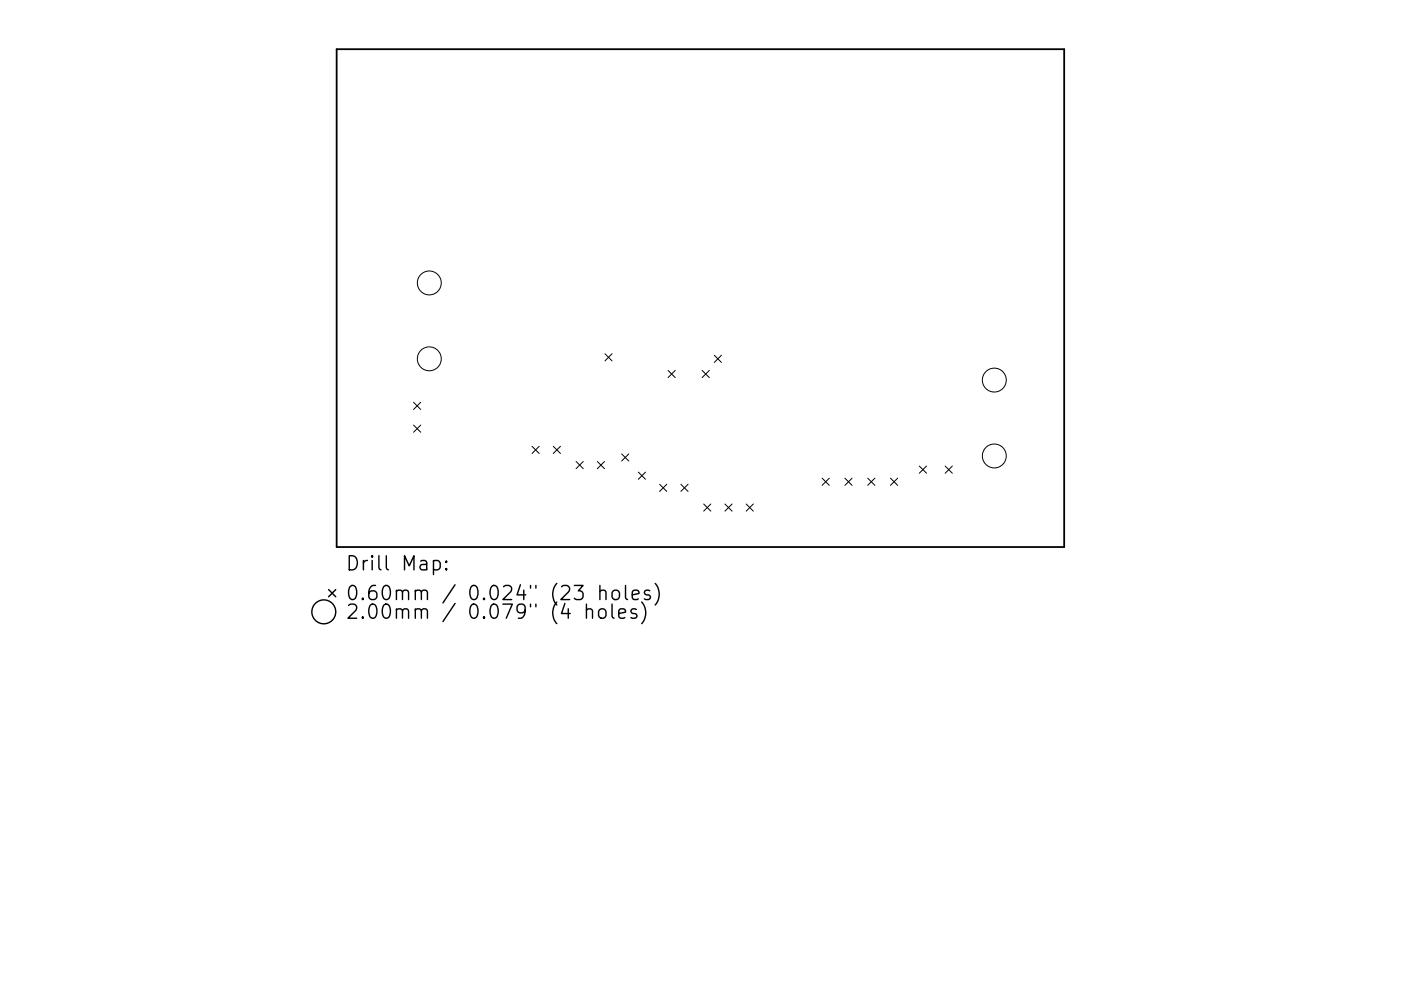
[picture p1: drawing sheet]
<svg xmlns="http://www.w3.org/2000/svg" width="297mm" height="210mm" viewBox="0 0 297 210" stroke-linecap="round" stroke-linejoin="round" font-family="sans-serif">
<defs><g id="words">
<g font-size="4.2">
<text x="73.2" y="121.1">Drill Map:</text>
<text x="73.2" y="127.4">0.60mm / 0.024&quot; (23 holes)</text>
<text x="73.2" y="131.3">2.00mm / 0.079&quot; (4 holes)</text>
</g>
</g></defs>
<path d="M71.4 10.4h154.2v105.7h-154.2z" fill="none" stroke="#000" stroke-width=".38"/>
<g fill="none" stroke="#000" stroke-width=".21">
<path d="M128.3 75l1.5 1.6M129.8 75l-1.5 1.6M141.6 78.6l1.6 1.5M143.2 78.6l-1.6 1.5M148.9 78.6l1.5 1.5M150.4 78.6l-1.5 1.5M151.4 75.4l1.6 1.5M153 75.4l-1.6 1.5M87.7 85.4l1.5 1.5M87.7 90.2l1.5 1.5M89.2 85.4l-1.5 1.5M89.2 90.2l-1.5 1.5"/>
<path d="M112.8 94.7l1.5 1.5M114.3 94.7l-1.5 1.5M117.3 94.7l1.5 1.5M118.8 94.7l-1.5 1.5M122.1 97.9l1.6 1.5M123.7 97.9l-1.6 1.5M126.6 97.9l1.6 1.5M128.2 97.9l-1.6 1.5M131.8 96.3l1.5 1.5M133.3 96.3l-1.5 1.5M194.9 98.9l1.5 1.5M196.4 98.9l-1.5 1.5"/>
<path d="M200.4 98.9l1.5 1.5M201.9 98.9l-1.5 1.5M135.3 100.2l1.6 1.5M136.9 100.2l-1.6 1.5M139.9 102.7l1.5 1.6M141.4 102.7l-1.5 1.6M144.4 102.7l1.5 1.6M145.9 102.7l-1.5 1.6M149.2 106.9l1.5 1.6M150.7 106.9l-1.5 1.6M153.7 106.9l1.5 1.6M155.2 106.9l-1.5 1.6"/>
<path d="M158.2 106.9l1.5 1.6M159.7 106.9l-1.5 1.6M174.3 101.5l1.5 1.5M175.8 101.5l-1.5 1.5M179.1 101.5l1.6 1.5M180.7 101.5l-1.6 1.5M184 101.5l1.5 1.5M185.5 101.5l-1.5 1.5M188.8 101.5l1.5 1.5M190.3 101.5l-1.5 1.5"/>
<circle cx="91" cy="76.1" r="2.54"/>
<circle cx="91" cy="60" r="2.54"/>
<circle cx="210.8" cy="96.7" r="2.54"/>
<circle cx="210.8" cy="80.6" r="2.54"/>
</g>
<g fill="none" stroke="#000" stroke-width=".3">
<path d="M91.9 119.1l.9-.2 .5 .6v.8l-.2 .5-.3 .1-.9-.1M94.6 119.1l.2 .1-.2 .1-.1-.1 .1-.1v.2M69.7 125.1l1.5 1.5M71.2 125.1l-1.5 1.5M94.6 120.6l.2 .2-.2 .1-.1-.1 .1-.2v.3M124.3 129.5a.75 .75 0 0 1 1.3 .1v1.6M124.3 128.2v3M127.1 129.5a.81 .81 0 0 1 .8-.3 .81 .81 0 0 1 .6 .5v.9a.81 .81 0 0 1-.8 .6 .81 .81 0 0 1-.8-.6v-.9zM127.2 125.5a.74 .74 0 0 1 1.3 .1v1.6M127.2 124.2v3M129.8 128.2v2.5l.4 .5M129.9 125.5a.81 .81 0 0 1 .8-.3 .81 .81 0 0 1 .6 .6v.8a.81 .81 0 0 1-.7 .6 .81 .81 0 0 1-.8-.6v-.8z"/>
<path d="M131.2 130.2l1.4-.3-.1-.6-.9-.1-.4 .4v1.1l.1 .3 .3 .2 .9-.2M132.6 124.2v2.6l.5 .4M134.1 126.2l1.4-.3-.2-.5-.8-.2-.4 .4v1.2l.1 .3 .3 .1 .8-.1M134.9 129.3l-.7-.1-.4 .4 .1 .4 1 .3 .2 .3-.2 .4-.3 .2-.8-.2M136.1 127.7a3.4 3.4 0 0 1 0 4.6M137.8 125.4l-.7-.2-.5 .4 .2 .5 1 .3 .1 .2-.1 .5-.3 .1-.9-.1M138.9 123.8a3.4 3.4 0 0 1 0 4.6"/>
<circle cx="68.7" cy="129.8" r="2.54"/>
</g>
<use href="#words"/>
</svg>
